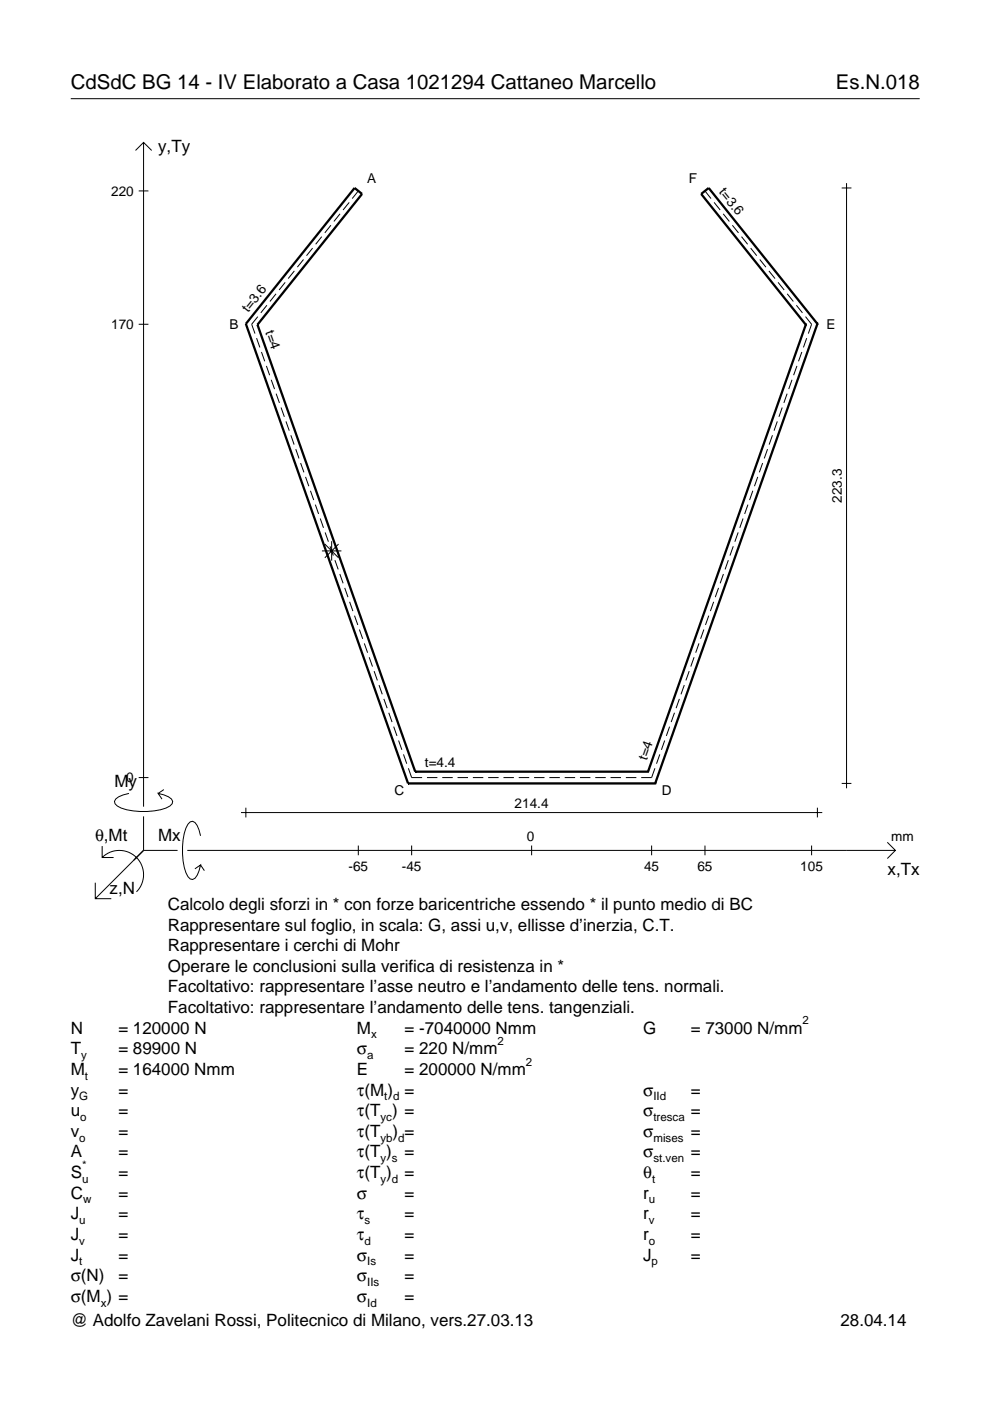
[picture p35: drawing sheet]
<svg xmlns="http://www.w3.org/2000/svg" width="210mm" height="297mm" viewBox="0 0 210 297" stroke-linecap="round" stroke-linejoin="round" font-family="sans-serif">
<defs><g id="words">
<g font-size="4.3">
<text x="15" y="18.9">CdSdC BG 14 - IV Elaborato a Casa 1021294 Cattaneo Marcello</text>
<text x="177.2" y="18.9">Es.N.018</text>
</g>
<g font-size="3.6">
<text x="33.5" y="32.3">y,Ty</text>
<text x="24.3" y="166.9">My</text>
<text x="20.1" y="178.2">θ,Mt</text>
<text x="33.5" y="178.2">Mx</text>
<text x="188.2" y="185.5">x,Tx</text>
<text x="23.2" y="189.6">z,N</text>
<text x="35.6" y="192.9">Calcolo degli sforzi in * con forze baricentriche essendo * il punto medio di BC</text>
<text x="35.6" y="197.3">Rappresentare sul foglio, in scala: G, assi u,v, ellisse d’inerzia, C.T.</text>
<text x="35.6" y="201.7">Rappresentare i cerchi di Mohr</text>
<text x="35.6" y="206">Operare le conclusioni sulla verifica di resistenza in *</text>
<text x="35.6" y="210.4">Facoltativo: rappresentare l’asse neutro e l’andamento delle tens. normali.</text>
<text x="35.6" y="214.8">Facoltativo: rappresentare l’andamento delle tens. tangenziali.</text>
<text x="15" y="219.2">N</text>
<text x="25.1" y="219.2">= 120000 N</text>
<text x="75.7" y="219.2">M</text>
<text x="85.8" y="219.2">= -7040000 Nmm</text>
<text x="136.4" y="219.2">G</text>
<text x="146.5" y="219.2">= 73000 N/mm</text>
<text x="15" y="227.9">M</text>
<text x="15" y="223.5">T</text>
<text x="25.1" y="223.5">= 89900 N</text>
<text x="25.1" y="227.9">= 164000 Nmm</text>
<text x="75.7" y="223.5">σ</text>
<text x="75.7" y="227.9">E</text>
<text x="85.8" y="223.5">= 220 N/mm</text>
<text x="85.8" y="227.9">= 200000 N/mm</text>
<text x="15" y="232.3">y</text>
<text x="25.1" y="232.3">=</text>
<text x="75.7" y="232.3">τ(M ) =</text>
<text x="136.4" y="232.3">σ</text>
<text x="146.5" y="232.3">=</text>
<text x="15" y="236.7">u</text>
<text x="25.1" y="236.7">=</text>
<text x="75.7" y="236.7">τ(T ) =</text>
<text x="136.4" y="236.7">σ</text>
<text x="146.5" y="236.7">=</text>
<text x="15" y="241">v</text>
<text x="15" y="245.4">A</text>
<text x="25.1" y="241">=</text>
<text x="25.1" y="245.4">=</text>
<text x="75.7" y="245.4">τ(T )</text>
<text x="75.7" y="241">τ(T</text>
<text x="83.3" y="241">) =</text>
<text x="85.8" y="245.4">=</text>
<text x="136.4" y="241">σ</text>
<text x="136.4" y="245.4">σ</text>
<text x="146.5" y="241">=</text>
<text x="146.5" y="245.4">=</text>
<text x="15" y="249.8">S</text>
<text x="25.1" y="249.8">=</text>
<text x="75.7" y="249.8">τ(T )</text>
<text x="85.8" y="249.8">=</text>
<text x="136.4" y="249.8">θ</text>
<text x="146.5" y="249.8">=</text>
<text x="15" y="254.2">C</text>
<text x="25.1" y="254.2">=</text>
<text x="75.7" y="254.2">σ</text>
<text x="85.8" y="254.2">=</text>
<text x="136.4" y="254.2">r</text>
<text x="146.5" y="254.2">=</text>
<text x="15" y="258.5">J</text>
<text x="15" y="262.9">J</text>
<text x="25.1" y="258.5">=</text>
<text x="25.1" y="262.9">=</text>
<text x="75.7" y="258.5">τ</text>
<text x="75.7" y="262.9">τ</text>
<text x="85.8" y="258.5">=</text>
<text x="85.8" y="262.9">=</text>
<text x="136.4" y="258.5">r</text>
<text x="136.4" y="262.9">r</text>
<text x="146.5" y="258.5">=</text>
<text x="146.5" y="262.9">=</text>
<text x="15" y="267.3">J</text>
<text x="25.1" y="267.3">=</text>
<text x="75.7" y="267.3">σ</text>
<text x="85.8" y="267.3">=</text>
<text x="136.4" y="267.3">J</text>
<text x="146.5" y="267.3">=</text>
<text x="15" y="271.7">σ(N)</text>
<text x="25.1" y="271.7">=</text>
<text x="75.7" y="271.7">σ</text>
<text x="85.8" y="271.7">=</text>
<text x="15" y="281.2">@ Adolfo Zavelani Rossi, Politecnico di Milano, vers.27.03.13</text>
<text x="15" y="276">σ(M ) =</text>
<text x="75.7" y="276">σ</text>
<text x="85.8" y="276">=</text>
<text x="178.2" y="281.2">28.04.14</text>
</g>
<g font-size="2.9">
<text x="23.6" y="41.5">220</text>
<text x="77.9" y="38.7">A</text>
<text x="146.1" y="38.7">F</text>
<text x="152.3" y="40.8" transform="rotate(51 152.3 40.8)">t=3.6</text>
<text x="23.6" y="69.8">170</text>
<text x="48.7" y="69.7">B</text>
<text x="52.6" y="66.4" transform="rotate(-51 52.6 66.4)">t=3.6</text>
<text x="56.2" y="70.4" transform="rotate(71 56.2 70.4)">t=4</text>
<text x="175.2" y="69.7">E</text>
<text x="178.5" y="106.6" transform="rotate(-90 178.5 106.6)">223.3</text>
<text x="137.1" y="161.3" transform="rotate(-71 137.1 161.3)">t=4</text>
<text x="26.8" y="165.9">0</text>
<text x="90.1" y="162.6">t=4.4</text>
<text x="83.6" y="168.6">C</text>
<text x="109.1" y="171.3">214.4</text>
<text x="140.3" y="168.6">D</text>
<text x="111.7" y="178.2">0</text>
<text x="189" y="178.2">mm</text>
<text x="73.9" y="184.7">-65</text>
<text x="85.2" y="184.7">-45</text>
<text x="136.6" y="184.7">45</text>
<text x="147.9" y="184.7">65</text>
<text x="169.7" y="184.7">105</text>
</g>
<g font-size="2.4">
<text x="78.7" y="220.2">x</text>
<text x="105.5" y="221.5">2</text>
<text x="170.2" y="217.2">2</text>
<text x="17.2" y="224.5">y</text>
<text x="77.9" y="224.5">a</text>
<text x="111.5" y="225.9">2</text>
<text x="16.8" y="233.3">G</text>
<text x="18" y="228.9">t</text>
<text x="81.5" y="233.3">t d</text>
<text x="138.5" y="233.3">IId</text>
<text x="17" y="237.7">o</text>
<text x="80.7" y="237.7">yc</text>
<text x="138.5" y="237.7">tresca</text>
<text x="16.8" y="242">o</text>
<text x="80.7" y="242">yb d</text>
<text x="138.5" y="242">mises</text>
<text x="17.4" y="250.8">u</text>
<text x="17.4" y="247.8">*</text>
<text x="80.7" y="246.4">y s</text>
<text x="80.7" y="250.8">y d</text>
<text x="138.2" y="250.8">t</text>
<text x="138.5" y="246.4">st.ven</text>
<text x="17.6" y="255.2">w</text>
<text x="137.6" y="255.2">u</text>
<text x="16.8" y="259.5">u</text>
<text x="16.8" y="263.9">v</text>
<text x="77.3" y="259.5">s</text>
<text x="77.3" y="263.9">d</text>
<text x="137.6" y="259.5">v</text>
<text x="137.6" y="263.9">o</text>
<text x="16.8" y="268.3">t</text>
<text x="77.9" y="268.3">Is</text>
<text x="138.2" y="268.3">p</text>
<text x="77.9" y="272.7">IIs</text>
<text x="21.4" y="277">x</text>
<text x="77.9" y="277">Id</text>
</g>
</g></defs>
<g fill="none" stroke="#000" stroke-width=".21">
<path d="M15 20.9h180M28.7 31.9l1.7-1.7 1.8 1.7M30.4 30.2v140.8M178.5 39.9h2M179.5 38.8v128.3M29.4 40.5h2.1M60.5 59.9l-1.3 1.6M62.4 57.4l-1.3 1.7M64.3 55l-1.3 1.6M66.3 52.6l-1.3 1.6M68.2 50.2l-1.3 1.6M70.2 47.8l-1.3 1.6"/>
<path d="M72.1 45.3l-1.3 1.7M74 42.9l-1.3 1.6M76 40.5l-1.3 1.6M149.5 40.5l1.3 1.6M151.4 42.9l1.3 1.6M153.3 45.3l1.3 1.7M155.3 47.8l1.3 1.6M157.2 50.2l1.3 1.6M159.2 52.6l1.2 1.6M161.1 55l1.3 1.6M163 57.4l1.3 1.7M165 59.9l1.3 1.6"/>
<path d="M29.4 68.8h2.1M54.4 71.7l.7 2M54.7 67.1l-1.3 1.7 .7 1.9M55.4 74.6l.7 2M56.5 77.6l.7 2M56.6 64.7l-1.3 1.6M58.5 62.3l-1.3 1.6M166.9 62.3l1.3 1.6M168.8 64.7l1.3 1.6M169 77.6l-.7 2M170 74.6l-.7 2M170.8 67.1l1.3 1.7-.7 1.9"/>
<path d="M171 71.7l-.7 2M57.5 80.5l.7 2M58.5 83.5l.7 1.9M59.6 86.4l.7 2M60.6 89.3l.7 2M61.7 92.3l.7 2M62.7 95.2l.7 2M63.7 98.2l.7 1.9M161.7 98.2l-.7 1.9M162.7 95.2l-.7 2M163.8 92.3l-.7 2M164.8 89.3l-.7 2"/>
<path d="M165.8 86.4l-.6 2M166.9 83.5l-.7 1.9M167.9 80.5l-.7 2M64.8 101.1l.7 2M65.8 104.1l.7 1.9M66.9 107l.6 2M67.9 109.9l.7 2M68.3 116.8h4.1M68.9 115.4l2.9 2.9M68.9 112.9l.7 2M70 115.8l.7 2M70.3 114.7v4.2"/>
<path d="M71 118.8l.7 1.9M71.8 115.4l-2.9 2.9M154.4 118.8l-.7 1.9M155.5 115.8l-.7 2M156.5 112.9l-.7 2M157.5 109.9l-.7 2M158.6 107l-.7 2M159.6 104.1l-.7 1.9M160.7 101.1l-.7 2M72 121.7l.7 2M73.1 124.6l.7 2M74.1 127.6l.7 2"/>
<path d="M75.2 130.5l.7 2M76.2 133.5l.7 1.9M77.2 136.4l.7 2M78.3 139.4l.7 1.9M147.2 139.4l-.7 1.9M148.2 136.4l-.7 2M149.2 133.5l-.7 1.9M150.3 130.5l-.7 2M151.3 127.6l-.7 2M152.3 124.6l-.6 2M153.4 121.7l-.7 2M79.3 142.3l.7 2"/>
<path d="M80.4 145.2l.6 2M81.4 148.2l.7 2M82.4 151.1l.7 2M83.5 154.1l.7 1.9M84.5 157l.7 2M85.5 159.9l.7 2M139.9 159.9l-.7 2M140.9 157l-.7 2M142 154.1l-.7 1.9M143 151.1l-.7 2M144 148.2l-.7 2M145.1 145.2l-.7 2"/>
<path d="M146.1 142.3l-.7 2M21.7 179.4v2.4h2.4M27.3 168.2a3.6 3.6 0 0 0-3 1.7l.1 .5a5.6 5.6 0 0 0 3.8 1.5 13.4 13.4 0 0 0 7.8-1l.5-.5 .1-.5a3.6 3.6 0 0 0-3.1-1.7l.8 1.2M29.4 164.9h2.1M30.4 173.1v7.2M34.7 167.4l-1.2 .8M42.5 177.2a3.6 3.6 0 0 0-1.7-3.1l-.5 .2a5.7 5.7 0 0 0-1.5 3.7 13.3 13.3 0 0 0 1 7.9l.5 .5 .5 .1a3.6 3.6 0 0 0 1.7-3.1l-1.2 .8M51.1 172.3h123.2M52.1 171.3v2M76 179.3v2M86.6 162.9l.7 2h2.2M87.3 179.3v2"/>
<path d="M90.5 164.9h2.2M93.8 164.9h2.2M97 164.9h2.2M100.3 164.9h2.2M103.5 164.9h2.2M106.7 164.9h2.3M110 164.9h2.2M112.7 179.3v2M113.2 164.9h2.2M116.5 164.9h2.2M119.7 164.9h2.2M123 164.9h2.2"/>
<path d="M126.2 164.9h2.2M129.5 164.9h2.2M132.7 164.9h2.2M138.2 179.3v2M138.9 162.9l-.7 2h-2.3M149.5 179.3v2M172.1 179.3v2M173.3 171.3v2M178.5 166.1h2M188.1 178.6l1.7 1.7-1.7 1.7M20.2 187.2v3.3h3.4M21.7 181.8a5.1 5.1 0 0 1 7.2 0 5.1 5.1 0 0 1 0 7.3"/>
<path d="M30.4 180.3l-10.2 10.2M30.4 180.3h7.2M39.7 180.3h150.1M42.5 183.4l.8 1.2"/>
</g>
<g fill="none" stroke="#000" stroke-width=".48">
<path d="M52.1 68.7h.1M52.1 68.7l23.1-28.8 1.6 1.2-22.2 27.7M52.1 68.7l34.4 97.4M54.6 68.8h.1M54.6 68.8l33.4 94.8M170.8 68.8h.1M170.8 68.8l-33.4 94.8M173.3 68.7h.1M173.3 68.7l-34.4 97.4M173.3 68.7l-23-28.8-1.6 1.2 22.1 27.7M86.5 166.1h.1M86.5 166.1h52.4"/>
<path d="M88 163.6h.1M88 163.6h49.4M137.4 163.6h.1M138.9 166.1h.1"/>
</g>
<use href="#words"/>
</svg>
